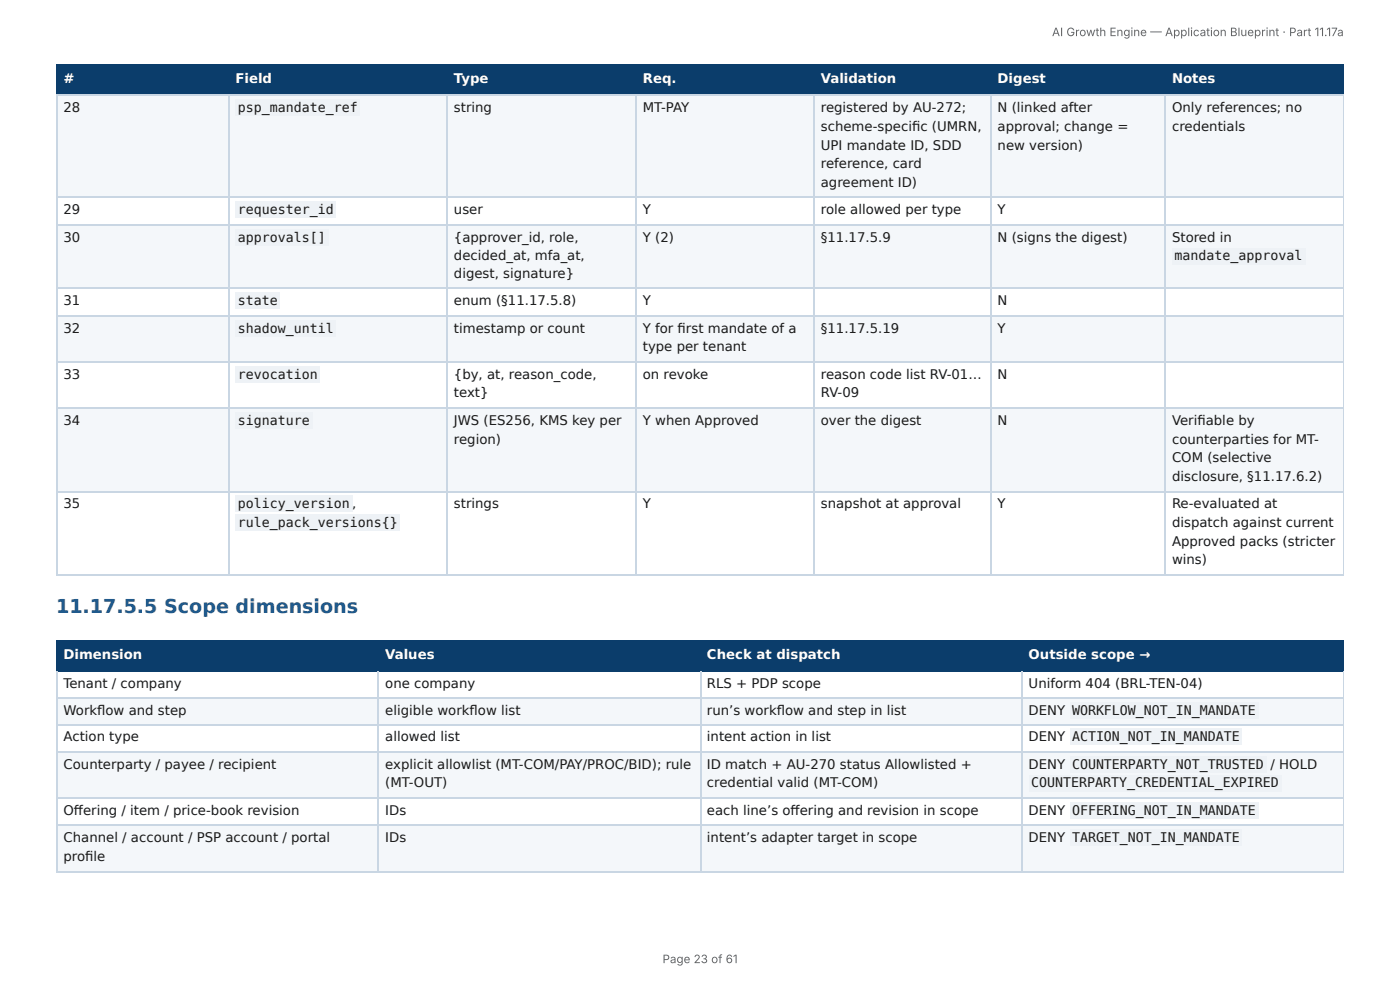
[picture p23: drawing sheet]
<svg xmlns="http://www.w3.org/2000/svg" width="297mm" height="210mm" viewBox="0 0 297 210" stroke-linecap="round" stroke-linejoin="round" font-family="sans-serif">
<defs><g id="words">
<text font-size="4.1" fill="#1f5a8c" x="11.9" y="130.2">11.17.5.5 Scope dimensions</text>
<g font-size="2.8" fill="#fff">
<text x="13.5" y="17.7">#</text>
<text x="50" y="17.7">Field</text>
<text x="96.4" y="17.7">Type</text>
<text x="136.5" y="17.7">Req.</text>
<text x="174.3" y="17.7">Validation</text>
<text x="211.9" y="17.7">Digest</text>
<text x="248.9" y="17.7">Notes</text>
<text x="13.5" y="140">Dimension</text>
<text x="81.8" y="140">Values</text>
<text x="150.2" y="140">Check at dispatch</text>
<text x="218.5" y="140">Outside scope →</text>
</g>
<g font-size="2.8" fill="#1a1a1a">
<text x="13.5" y="23.8">28</text>
<text x="50.5" y="23.8">psp_mandate_ref</text>
<text x="96.4" y="23.8">string</text>
<text x="136.5" y="23.8">MT-PAY</text>
<text x="174.3" y="23.8">registered by AU-272;</text>
<text x="211.9" y="23.8">N (linked after</text>
<text x="248.9" y="23.8">Only references; no</text>
<text x="174.3" y="27.8">scheme-specifi c (UMRN,</text>
<text x="211.9" y="27.8">approval; change =</text>
<text x="248.9" y="27.8">credentials</text>
<text x="174.3" y="31.8">UPI mandate ID, SDD</text>
<text x="174.3" y="35.7">reference, card</text>
<text x="211.9" y="31.8">new version)</text>
<text x="174.3" y="39.7">agreement ID)</text>
<text x="13.5" y="45.5">29</text>
<text x="50.5" y="45.5">requester_id</text>
<text x="96.4" y="45.5">user</text>
<text x="136.5" y="45.5">Y</text>
<text x="174.3" y="45.5">role allowed per type</text>
<text x="211.9" y="45.5">Y</text>
<text x="13.5" y="51.3">30</text>
<text x="50.5" y="51.3">approvals[]</text>
<text x="96.4" y="51.3">{approver_id, role,</text>
<text x="136.5" y="51.3">Y (2)</text>
<text x="174.3" y="51.3">§11.17.5.9</text>
<text x="211.9" y="51.3">N (signs the digest)</text>
<text x="248.9" y="51.3">Stored in</text>
<text x="96.4" y="55.3">decided_at, mfa_at,</text>
<text x="96.4" y="59">digest, signature}</text>
<text x="249.5" y="55.3">mandate_approval</text>
<text x="13.5" y="64.8">31</text>
<text x="50.5" y="64.8">state</text>
<text x="96.4" y="64.8">enum (§11.17.5.8)</text>
<text x="136.5" y="64.8">Y</text>
<text x="211.9" y="64.8">N</text>
<text x="13.5" y="70.6">32</text>
<text x="50.5" y="70.6">shadow_until</text>
<text x="96.4" y="70.6">timestamp or count</text>
<text x="136.5" y="70.6">Y for fi rst mandate of a</text>
<text x="174.3" y="70.6">§11.17.5.19</text>
<text x="211.9" y="70.6">Y</text>
<text x="136.5" y="74.6">type per tenant</text>
<text x="13.5" y="80.4">33</text>
<text x="50.5" y="80.4">revocation</text>
<text x="96.4" y="80.4">{by, at, reason_code,</text>
<text x="136.5" y="80.4">on revoke</text>
<text x="174.3" y="80.4">reason code list RV-01…</text>
<text x="211.9" y="80.4">N</text>
<text x="96.4" y="84.4">text}</text>
<text x="174.3" y="84.4">RV-09</text>
<text x="13.5" y="90.2">34</text>
<text x="50.5" y="90.2">signature</text>
<text x="96.4" y="90.2">JWS (ES256, KMS key per</text>
<text x="96.4" y="94.2">region)</text>
<text x="136.5" y="90.2">Y when Approved</text>
<text x="174.3" y="90.2">over the digest</text>
<text x="211.9" y="90.2">N</text>
<text x="248.9" y="90.2">Verifi able by</text>
<text x="248.9" y="94.2">counterparties for MT-</text>
<text x="248.9" y="98.2">COM (selective</text>
<text x="13.5" y="108">35</text>
<text x="50.5" y="108">policy_version ,</text>
<text x="96.4" y="108">strings</text>
<text x="136.5" y="108">Y</text>
<text x="174.3" y="108">snapshot at approval</text>
<text x="211.9" y="108">Y</text>
<text x="248.9" y="102.1">disclosure, §11.17.6.2)</text>
<text x="248.9" y="108">Re-evaluated at</text>
<text x="50.5" y="111.9">rule_pack_versions{}</text>
<text x="248.9" y="111.9">dispatch against current</text>
<text x="248.9" y="115.9">Approved packs (stricter</text>
<text x="248.9" y="119.9">wins)</text>
<text x="13.5" y="146.1">Tenant / company</text>
<text x="81.8" y="146.1">one company</text>
<text x="150.2" y="146.1">RLS + PDP scope</text>
<text x="218.5" y="146.1">Uniform 404 (BRL-TEN-04)</text>
<text x="13.5" y="151.9">Workfl ow and step</text>
<text x="81.8" y="151.9">eligible workfl ow list</text>
<text x="150.2" y="151.9">run’s workfl ow and step in list</text>
<text x="218.5" y="151.9">DENY</text>
<text x="227.7" y="151.9">WORKFLOW_NOT_IN_MANDATE</text>
<text x="13.5" y="157.4">Action type</text>
<text x="81.8" y="157.4">allowed list</text>
<text x="150.2" y="157.4">intent action in list</text>
<text x="218.5" y="157.4">DENY</text>
<text x="227.7" y="157.4">ACTION_NOT_IN_MANDATE</text>
<text x="13.5" y="163.2">Counterparty / payee / recipient</text>
<text x="81.8" y="163.2">explicit allowlist (MT-COM/PAY/PROC/BID); rule</text>
<text x="81.8" y="167.2">(MT-OUT)</text>
<text x="150.2" y="163.2">ID match + AU-270 status Allowlisted +</text>
<text x="150.2" y="167.2">credential valid (MT-COM)</text>
<text x="218.5" y="163.2">DENY</text>
<text x="219" y="167.2">COUNTERPARTY_CREDENTIAL_EXPIRED</text>
<text x="227.7" y="163.2">COUNTERPARTY_NOT_TRUSTED</text>
<text x="269.9" y="163.2">/ HOLD</text>
<text x="13.5" y="173">Off ering / item / price-book revision</text>
<text x="81.8" y="173">IDs</text>
<text x="150.2" y="173">each line’s off ering and revision in scope</text>
<text x="218.5" y="173">DENY</text>
<text x="227.7" y="173">OFFERING_NOT_IN_MANDATE</text>
<text x="13.5" y="178.9">Channel / account / PSP account / portal</text>
<text x="81.8" y="178.9">IDs</text>
<text x="150.2" y="178.9">intent’s adapter target in scope</text>
<text x="218.5" y="178.9">DENY</text>
<text x="227.7" y="178.9">TARGET_NOT_IN_MANDATE</text>
<text x="13.5" y="182.8">profi le</text>
</g>
<g font-size="2.5" fill="#666">
<text x="223.4" y="7.7">AI Growth Engine — Application Blueprint · Part 11.17a</text>
<text x="140.7" y="204.5">Page 23 of 61</text>
</g>
</g></defs>
<g fill="#0b3d6b">
<path d="M12.2 14h36.5v6.1h-36.5z"/>
<path d="M48.7 14h46.3v6.1h-46.3z"/>
<path d="M95 14h40.2v6.1h-40.2z"/>
<path d="M135.2 14h37.6v6.1h-37.6z"/>
<path d="M172.8 14h37.5v6.1h-37.5z"/>
<path d="M210.3 14h37.1v6.1h-37.1z"/>
<path d="M247.4 14h38v6.1h-38z"/>
</g>
<g fill="#f4f7fa">
<path d="M12.2 20.1h36.5v21.7h-36.5z"/>
<path d="M48.7 20.1h46.3v21.7h-46.3z"/>
<path d="M95 20.1h40.2v21.7h-40.2z"/>
<path d="M135.2 20.1h37.6v21.7h-37.6z"/>
<path d="M172.8 20.1h37.5v21.7h-37.5z"/>
<path d="M210.3 20.1h37.1v21.7h-37.1z"/>
<path d="M247.4 20.1h38v21.7h-38z"/>
<path d="M12.2 47.6h36.5v13.8h-36.5z"/>
<path d="M48.7 47.6h46.3v13.8h-46.3z"/>
<path d="M95 47.6h40.2v13.8h-40.2z"/>
<path d="M135.2 47.6h37.6v13.8h-37.6z"/>
<path d="M172.8 47.6h37.5v13.8h-37.5z"/>
<path d="M210.3 47.6h37.1v13.8h-37.1z"/>
<path d="M247.4 47.6h38v13.8h-38z"/>
<path d="M12.2 67.2h36.5v9.8h-36.5z"/>
<path d="M48.7 67.2h46.3v9.8h-46.3z"/>
<path d="M95 67.2h40.2v9.8h-40.2z"/>
<path d="M135.2 67.2h37.6v9.8h-37.6z"/>
<path d="M172.8 67.2h37.5v9.8h-37.5z"/>
<path d="M210.3 67.2h37.1v9.8h-37.1z"/>
<path d="M247.4 67.2h38v9.8h-38z"/>
<path d="M12.2 86.8h36.5v17.4h-36.5z"/>
<path d="M48.7 86.8h46.3v17.4h-46.3z"/>
<path d="M95 86.8h40.2v17.4h-40.2z"/>
<path d="M135.2 86.8h37.6v17.4h-37.6z"/>
<path d="M172.8 86.8h37.5v17.4h-37.5z"/>
<path d="M210.3 86.8h37.1v17.4h-37.1z"/>
<path d="M247.4 86.8h38v17.4h-38z"/>
</g>
<path d="M11.9 13.9h273.5M12 13.8v6.6M48.6 13.8v6.6M94.9 13.8v6.6M135.1 13.8v6.6M172.9 13.8v6.6M210.5 13.8v6.6M247.5 13.8v6.6M11.9 20.2h273.5" fill="none" stroke="#0b3d6b" stroke-width=".26"/>
<path d="M285.3 13.8v6.6" fill="none" stroke="#0b3d6b" stroke-width=".21"/>
<g fill="none" stroke="#c9d6e3" stroke-width=".26">
<path d="M11.9 20.2h273.5M12 20.4v101.8M48.6 20.4v101.8M94.9 20.4v101.8M135.1 20.4v101.8M172.9 20.4v101.8M210.5 20.4v101.8M247.5 20.4v101.8M11.9 41.9h273.5M11.9 47.8h273.5M11.9 61.3h273.5M11.9 67.1h273.5"/>
<path d="M11.9 76.9h273.5M11.9 86.7h273.5M11.9 104.4h273.5M11.9 122.1h273.5"/>
</g>
<path d="M285.3 20.4v101.8" fill="none" stroke="#c9d6e3" stroke-width=".21"/>
<g fill="#0b3d6b">
<path d="M12.2 136h68.2v6.3h-68.2z"/>
<path d="M80.4 136h68.3v6.3h-68.3z"/>
<path d="M148.7 136h68.3v6.3h-68.3z"/>
<path d="M217 136h68.4v6.3h-68.4z"/>
</g>
<g fill="#f4f7fa">
<path d="M12.2 148.2h68.2v5.8h-68.2z"/>
<path d="M80.4 148.2h68.3v5.8h-68.3z"/>
<path d="M148.7 148.2h68.3v5.8h-68.3z"/>
<path d="M217 148.2h68.4v5.8h-68.4z"/>
<path d="M12.2 159.8h68.2v9.8h-68.2z"/>
<path d="M80.4 159.8h68.3v9.8h-68.3z"/>
<path d="M148.7 159.8h68.3v9.8h-68.3z"/>
<path d="M217 159.8h68.4v9.8h-68.4z"/>
<path d="M12.2 175.4h68.2v9.8h-68.2z"/>
<path d="M80.4 175.4h68.3v9.8h-68.3z"/>
<path d="M148.7 175.4h68.3v9.8h-68.3z"/>
<path d="M217 175.4h68.4v9.8h-68.4z"/>
</g>
<path d="M11.9 136.1h273.5M12 136v6.6M80.3 136v6.6M148.8 136v6.6M217.1 136v6.6M11.9 142.5h273.5" fill="none" stroke="#0b3d6b" stroke-width=".26"/>
<path d="M285.3 136v6.6" fill="none" stroke="#0b3d6b" stroke-width=".21"/>
<path d="M11.9 148.3h273.5M11.9 153.9h273.5M11.9 159.7h273.5M12 142.6v42.6M80.3 142.6v42.6M148.8 142.6v42.6M217.1 142.6v42.6M11.9 169.5h273.5M11.9 175.3h273.5M11.9 185.1h273.5" fill="none" stroke="#c9d6e3" stroke-width=".26"/>
<path d="M285.3 142.6v42.6" fill="none" stroke="#c9d6e3" stroke-width=".21"/>
<g fill="#eef2f6">
<path d="M50 21.2h26.5v3.4h-26.5z"/>
<path d="M50 42.9h21.4v3.4h-21.4z"/>
<path d="M50 48.7h19.8v3.4h-19.8z"/>
<path d="M249 52.7h28.3v3.4h-28.3z"/>
<path d="M50 62.2h9.5v3.4h-9.5z"/>
<path d="M50 68h21.4v3.4h-21.4z"/>
<path d="M50 77.8h18v3.4h-18z"/>
<path d="M50 87.6h16.4v3.4h-16.4z"/>
<path d="M50 105.3h24.9v3.4h-24.9z"/>
<path d="M50 109.3h34.9v3.4h-34.9z"/>
<path d="M227.3 149.2h39.9v3.5h-39.9z"/>
<path d="M227.3 154.8h36.5v3.4h-36.5z"/>
<path d="M227.3 160.6h41.8v3.4h-41.8z"/>
<path d="M218.5 164.6h53.8v3.4h-53.8z"/>
<path d="M227.3 170.4h39.9v3.4h-39.9z"/>
<path d="M227.3 176.2h36.5v3.5h-36.5z"/>
</g>
<use href="#words"/>
</svg>
